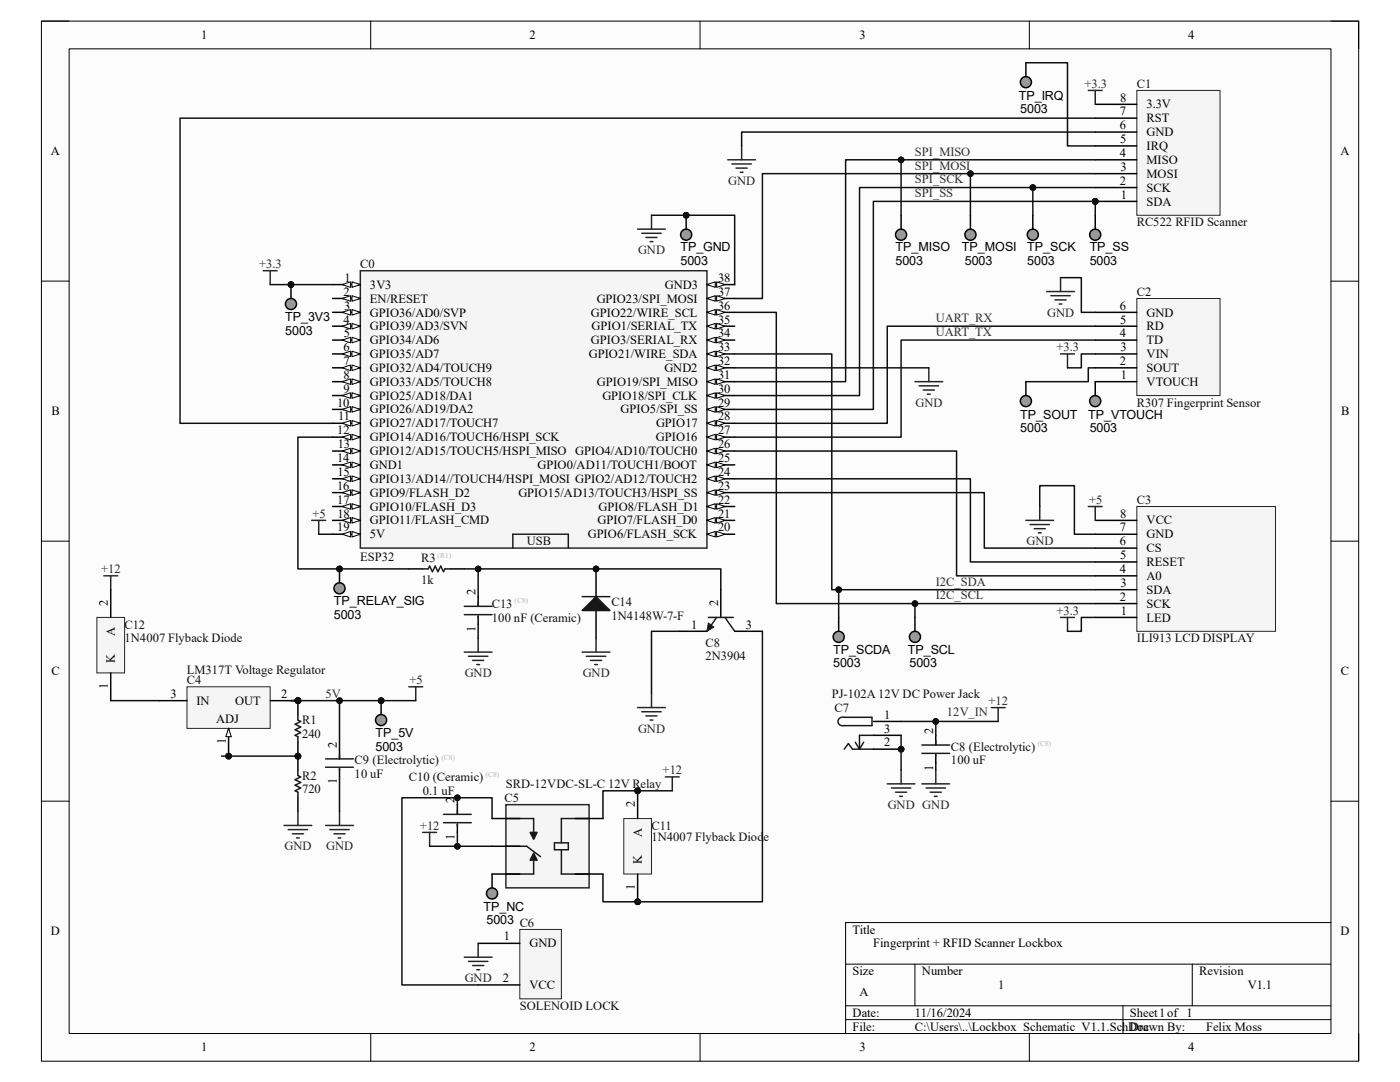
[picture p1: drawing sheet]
<svg xmlns="http://www.w3.org/2000/svg" width="279mm" height="216mm" viewBox="0 0 279 216" stroke-linecap="round" stroke-linejoin="round" font-family="sans-serif">
<defs><g id="words">
<g font-size="2.5">
<text x="40.2" y="7.8">1</text>
<text x="105.7" y="7.8">2</text>
<text x="171.5" y="7.8">3</text>
<text x="237.1" y="7.8">4</text>
<text x="203.3" y="20">TP_IRQ</text>
<text x="203.6" y="22.5">5003</text>
<text x="223.5" y="23">7</text>
<text x="223.6" y="20.3">8</text>
<text x="228.8" y="21.6">3.3V</text>
<text x="223.5" y="25.8">6</text>
<text x="223.6" y="28.6">5</text>
<text x="228.8" y="29.9">IRQ</text>
<text x="228.8" y="27.2">GND</text>
<text x="228.8" y="24.4">RST</text>
<text x="10.1" y="31">A</text>
<text x="223.5" y="31.3">4</text>
<text x="223.6" y="34.1">3</text>
<text x="228.8" y="35.5">MOSI</text>
<text x="228.8" y="32.7">MISO</text>
<text x="267.5" y="31">A</text>
<text x="223.5" y="36.9">2</text>
<text x="223.7" y="39.6">1</text>
<text x="228.8" y="41">SDA</text>
<text x="228.8" y="38.3">SCK</text>
<text x="135.8" y="50.2">TP_GND</text>
<text x="135.8" y="52.9">5003</text>
<text x="178.7" y="50.2">TP_MISO</text>
<text x="178.7" y="52.9">5003</text>
<text x="192" y="50.2">TP_MOSI</text>
<text x="192.5" y="52.9">5003</text>
<text x="205" y="50.2">TP_SCK</text>
<text x="205" y="52.9">5003</text>
<text x="217.5" y="50.2">TP_SS</text>
<text x="217.5" y="52.9">5003</text>
<text x="68.5" y="59">2</text>
<text x="68.7" y="56.2">1</text>
<text x="73.8" y="57.6">3V3</text>
<text x="132.7" y="57.6">GND3</text>
<text x="143.3" y="56.2">38</text>
<text x="143.3" y="59">37</text>
<text x="56.9" y="64">TP_3V3</text>
<text x="68.5" y="64.6">4</text>
<text x="68.7" y="61.8">3</text>
<text x="73.8" y="60.4">EN/RESET</text>
<text x="73.8" y="63.2">GPIO36/AD0/SVP</text>
<text x="73.8" y="65.9">GPIO39/AD3/SVN</text>
<text x="117.9" y="63.2">GPIO22/WIRE_SCL</text>
<text x="118.1" y="65.9">GPIO1/SERIAL_TX</text>
<text x="119.1" y="60.4">GPIO23/SPI_MOSI</text>
<text x="143.3" y="61.8">36</text>
<text x="143.3" y="64.6">35</text>
<text x="223.5" y="61.8">6</text>
<text x="223.6" y="64.6">5</text>
<text x="228.8" y="65.9">RD</text>
<text x="228.8" y="63.2">GND</text>
<text x="56.9" y="66.8">5003</text>
<text x="68.5" y="70.1">6</text>
<text x="68.6" y="67.3">5</text>
<text x="73.8" y="68.7">GPIO34/AD6</text>
<text x="73.8" y="71.5">GPIO35/AD7</text>
<text x="117.5" y="71.5">GPIO21/WIRE_SDA</text>
<text x="117.9" y="68.7">GPIO3/SERIAL_RX</text>
<text x="143.3" y="67.3">34</text>
<text x="143.3" y="70.1">33</text>
<text x="223.5" y="67.3">4</text>
<text x="223.6" y="70.1">3</text>
<text x="228.8" y="71.5">VIN</text>
<text x="228.8" y="68.7">TD</text>
<text x="68.5" y="72.9">7</text>
<text x="68.6" y="75.6">8</text>
<text x="73.8" y="74.2">GPIO32/AD4/TOUCH9</text>
<text x="73.8" y="77">GPIO33/AD5/TOUCH8</text>
<text x="119.1" y="77">GPIO19/SPI_MISO</text>
<text x="132.6" y="74.2">GND2</text>
<text x="143.3" y="72.9">32</text>
<text x="143.3" y="75.6">31</text>
<text x="223.5" y="72.9">2</text>
<text x="223.7" y="75.6">1</text>
<text x="228.8" y="77">VTOUCH</text>
<text x="228.8" y="74.2">SOUT</text>
<text x="10.2" y="82.9">B</text>
<text x="67.3" y="81.2">10</text>
<text x="67.5" y="83.9">11</text>
<text x="68.5" y="78.4">9</text>
<text x="73.8" y="79.8">GPIO25/AD18/DA1</text>
<text x="73.8" y="82.5">GPIO26/AD19/DA2</text>
<text x="120.2" y="79.8">GPIO18/SPI_CLK</text>
<text x="123.9" y="82.5">GPIO5/SPI_SS</text>
<text x="143.3" y="78.4">30</text>
<text x="143.3" y="81.2">29</text>
<text x="143.3" y="83.9">28</text>
<text x="203.6" y="83.7">TP_SOUT</text>
<text x="217.2" y="83.7">TP_VTOUCH</text>
<text x="267.6" y="82.9">B</text>
<text x="67.3" y="86.7">12</text>
<text x="67.4" y="89.5">13</text>
<text x="73.8" y="85.3">GPIO27/AD17/TOUCH7</text>
<text x="73.8" y="88.1">GPIO14/AD16/TOUCH6/HSPI_SCK</text>
<text x="130.9" y="88.1">GPIO16</text>
<text x="130.9" y="85.3">GPIO17</text>
<text x="143.3" y="86.7">27</text>
<text x="143.3" y="89.5">26</text>
<text x="203.6" y="86.1">5003</text>
<text x="217.5" y="86.1">5003</text>
<text x="67.3" y="92.2">14</text>
<text x="67.4" y="95">15</text>
<text x="73.8" y="90.8">GPIO12/AD15/TOUCH5/HSPI_MISO GPIO4/AD10/TOUCH0</text>
<text x="73.8" y="93.6">GND1</text>
<text x="107.3" y="93.6">GPIO0/AD11/TOUCH1/BOOT</text>
<text x="143.3" y="92.2">25</text>
<text x="143.3" y="95">24</text>
<text x="67.3" y="97.7">16</text>
<text x="67.3" y="100.5">17</text>
<text x="73.8" y="96.4">GPIO13/AD14//TOUCH4/HSPI_MOSI GPIO2/AD12/TOUCH2</text>
<text x="73.8" y="99.1">GPIO9/FLASH_D2</text>
<text x="73.8" y="101.9">GPIO10/FLASH_D3</text>
<text x="103.5" y="99.1">GPIO15/AD13/TOUCH3/HSPI_SS</text>
<text x="119.5" y="101.9">GPIO8/FLASH_D1</text>
<text x="143.3" y="97.7">23</text>
<text x="143.3" y="100.5">22</text>
<text x="67.3" y="106">19</text>
<text x="67.4" y="103.3">18</text>
<text x="73.8" y="104.6">GPIO11/FLASH_CMD</text>
<text x="73.8" y="107.4">5V</text>
<text x="117.3" y="107.4">GPIO6/FLASH_SCK</text>
<text x="119.3" y="104.6">GPIO7/FLASH_D0</text>
<text x="143.3" y="103.3">21</text>
<text x="143.3" y="106">20</text>
<text x="223.5" y="106">7</text>
<text x="223.6" y="103.3">8</text>
<text x="228.8" y="107.4">GND</text>
<text x="228.8" y="104.6">VCC</text>
<text x="223.5" y="108.8">6</text>
<text x="223.6" y="111.6">5</text>
<text x="228.8" y="112.9">RESET</text>
<text x="228.8" y="110.2">CS</text>
<text x="94.9" y="118.8" transform="rotate(-90 94.9 118.8)">2</text>
<text x="223.5" y="114.3">4</text>
<text x="223.5" y="119.9">2</text>
<text x="223.6" y="117.1">3</text>
<text x="228.8" y="118.5">SDA</text>
<text x="228.8" y="115.7">A0</text>
<text x="21.5" y="121" transform="rotate(-90 21.5 121)">2</text>
<text x="66.6" y="120.7">TP_RELAY_SIG</text>
<text x="66.6" y="123.5">5003</text>
<text x="137.9" y="125.4">1</text>
<text x="143.3" y="121" transform="rotate(-90 143.3 121)">2</text>
<text x="148.8" y="125.4">3</text>
<text x="223.7" y="122.6">1</text>
<text x="228.8" y="124">LED</text>
<text x="228.8" y="121.3">SCK</text>
<text x="22.9" y="126.9" transform="rotate(-90 22.9 126.9)">A</text>
<text x="94.9" y="126.1" transform="rotate(-90 94.9 126.1)">1</text>
<text x="166.3" y="130.4">TP_SCDA</text>
<text x="181.2" y="130.4">TP_SCL</text>
<text x="10.2" y="134.7">C</text>
<text x="21.5" y="137.4" transform="rotate(-90 21.5 137.4)">1</text>
<text x="22.9" y="132.3" transform="rotate(-90 22.9 132.3)">K</text>
<text x="166.3" y="133.2">5003</text>
<text x="181.5" y="133.2">5003</text>
<text x="267.6" y="134.7">C</text>
<text x="34" y="139.2">3</text>
<text x="39.2" y="140.6">IN</text>
<text x="46.9" y="140.6">OUT</text>
<text x="56.1" y="139.2">2</text>
<text x="176.5" y="143.4">1</text>
<text x="43.1" y="144.2">ADJ</text>
<text x="45.1" y="148.5" transform="rotate(-90 45.1 148.5)">1</text>
<text x="67.2" y="149.2" transform="rotate(-90 67.2 149.2)">2</text>
<text x="74.9" y="147">TP_5V</text>
<text x="74.9" y="149.8">5003</text>
<text x="176.5" y="146.2">3</text>
<text x="176.5" y="148.9">2</text>
<text x="186.2" y="146.4" transform="rotate(-90 186.2 146.4)">2</text>
<text x="186.2" y="153.8" transform="rotate(-90 186.2 153.8)">1</text>
<text x="67.2" y="156.5" transform="rotate(-90 67.2 156.5)">1</text>
<text x="90.7" y="160.3" transform="rotate(-90 90.7 160.3)">2</text>
<text x="126.7" y="161.1" transform="rotate(-90 126.7 161.1)">2</text>
<text x="90.7" y="167.6" transform="rotate(-90 90.7 167.6)">1</text>
<text x="128.1" y="167" transform="rotate(-90 128.1 167)">A</text>
<text x="128.1" y="172.5" transform="rotate(-90 128.1 172.5)">K</text>
<text x="126.7" y="177.5" transform="rotate(-90 126.7 177.5)">1</text>
<text x="96.5" y="181.9">TP_NC</text>
<text x="97.1" y="184.4">5003 C6</text>
<text x="10.2" y="186.6">D</text>
<text x="100.6" y="187.7">1</text>
<text x="105.7" y="189.1">GND</text>
<text x="170.1" y="186.3">Title</text>
<text x="174.3" y="189.1">Fingerprint + RFID Scanner Lockbox</text>
<text x="267.5" y="186.6">D</text>
<text x="100.4" y="196">2</text>
<text x="105.7" y="197.4">VCC</text>
<text x="170.1" y="194.6">Size</text>
<text x="184" y="194.6">Number</text>
<text x="199.2" y="197.4">1</text>
<text x="239.3" y="194.6">Revision</text>
<text x="249" y="197.4">V1.1</text>
<text x="170.1" y="202.9">Date:</text>
<text x="171.5" y="198.8">A</text>
<text x="182.6" y="202.9">11/16/2024</text>
<text x="225.5" y="202.9">Sheet1of 1</text>
<text x="40.2" y="209.8">1</text>
<text x="105.7" y="209.8">2</text>
<text x="170.1" y="205.7">File:</text>
<text x="171.5" y="209.8">3</text>
<text x="182.6" y="205.7">C:\Users\..\Lockbox_Schematic_V1.1.SchDoc</text>
<text x="225.5" y="205.7">Drawn By:</text>
<text x="237.1" y="209.8">4</text>
<text x="240.7" y="205.7">Felix Moss</text>
</g>
<g font-size="2.5" fill="#262626">
<text x="216.4" y="17.5">+3.3</text>
<text x="145.3" y="36.9">GND</text>
<text x="51.7" y="53.5">+3.3</text>
<text x="127.3" y="50.7">GND</text>
<text x="209" y="63.2">GND</text>
<text x="210.9" y="70.1">+3.3</text>
<text x="182.7" y="81.2">GND</text>
<text x="217.3" y="100.5">+5</text>
<text x="62.4" y="103.3">+5</text>
<text x="204.9" y="108.8">GND</text>
<text x="20.2" y="114.3">+12</text>
<text x="210.9" y="122.6">+3.3</text>
<text x="81.7" y="136.5">+5</text>
<text x="92.8" y="135.1">GND</text>
<text x="116.3" y="135.1">GND</text>
<text x="197.3" y="140.6">+12</text>
<text x="127.3" y="146.2">GND</text>
<text x="132.2" y="154.5">+12</text>
<text x="177.2" y="161.4">GND GND</text>
<text x="83.8" y="165.5">+12</text>
<text x="56.8" y="169.7">GND</text>
<text x="65.1" y="169.7">GND</text>
<text x="92.8" y="196">GND</text>
</g>
<g font-size="2.5" fill="#0e0e0e">
<text x="226.9" y="17.5">C1</text>
<text x="226.9" y="45.2">RC522 RFID Scanner</text>
<text x="71.9" y="53.5">C0</text>
<text x="226.9" y="59">C2</text>
<text x="226.9" y="81.2">R307 Fingerprint Sensor</text>
<text x="226.9" y="100.5">C3</text>
<text x="71.9" y="111.8">ESP32</text>
<text x="84.1" y="112.1">R3</text>
<text x="105.1" y="108.8">USB</text>
<text x="84.1" y="116.5">1k</text>
<text x="24.8" y="125.4">C12</text>
<text x="98.2" y="121.3">C13</text>
<text x="98.2" y="124">100 nF (Ceramic)</text>
<text x="122" y="121">C14</text>
<text x="122" y="123.7">1N4148W-7-F</text>
<text x="24.8" y="128.2">1N4007 Flyback Diode</text>
<text x="140.8" y="129">C8</text>
<text x="140.8" y="131.8">2N3904</text>
<text x="226.9" y="128.2">ILI913 LCD DISPLAY</text>
<text x="37.3" y="136.5">C4</text>
<text x="37.3" y="134.5">LM317T Voltage Regulator</text>
<text x="166" y="139.2">PJ-102A 12V DC Power Jack</text>
<text x="166.5" y="142">C7</text>
<text x="60.3" y="147.3">240</text>
<text x="60.3" y="144.5">R1</text>
<text x="189.8" y="149.8">C8 (Electrolytic)</text>
<text x="60.3" y="155.6">R2</text>
<text x="70.8" y="152.5">C9 (Electrolytic)</text>
<text x="70.8" y="155.3">10 uF</text>
<text x="81.6" y="155.9">C10 (Ceramic)</text>
<text x="189.8" y="152.5">100 uF</text>
<text x="60.3" y="158.3">720</text>
<text x="84.4" y="158.6">0.1 uF</text>
<text x="100.7" y="160">C5</text>
<text x="101" y="157.2">SRD-12VDC-SL-C 12V Relay</text>
<text x="130" y="165.5">C11</text>
<text x="130" y="167.8">1N4007 Flyback Diode</text>
<text x="103.7" y="201.5">SOLENOID LOCK</text>
</g>
<g font-size="2.5" fill="#2e2e2e">
<text x="182.6" y="33.8">SPI_MOSI</text>
<text x="182.6" y="31.1">SPI_MISO</text>
<text x="182.6" y="39.4">SPI_SS</text>
<text x="182.6" y="36.6">SPI_SCK</text>
<text x="186.7" y="64.3">UART_RX</text>
<text x="186.7" y="67">UART_TX</text>
<text x="186.7" y="116.8">I2C_SDA</text>
<text x="186.7" y="119.6">I2C_SCL</text>
<text x="65" y="139.2">5V</text>
<text x="189" y="142.8">12V_IN</text>
</g>
<g font-size="1.5" fill="#b4b4b4">
<text x="87.3" y="111.3">(R1)</text>
<text x="102.7" y="120.4">(C8)</text>
<text x="207.1" y="148.9">(C8)</text>
<text x="88.1" y="151.6">(C8)</text>
<text x="96.9" y="155">(C8)</text>
</g>
</g></defs>
<path d="M8.3 4.2h262.9v207.6h-262.9z" fill-rule="evenodd" fill="#fcfcfc"/>
<path d="M8.3 4.2h262.9v207.6h-262.9z" fill="none" stroke="#000" stroke-width=".2"/>
<path d="M13.8 9.7h251.8v196.5h-251.8z" fill-rule="evenodd" fill="#fcfcfc"/>
<g fill="none" stroke="#000" stroke-width=".2">
<path d="M8.3 4.2h5.5M13.8 9.7h251.8v196.5h-251.8zM74 4.2v5.5M139.7 4.2v5.5M205.4 4.2v5.5M265.6 4.2h5.6v5.5M8.3 56.1h5.5M265.6 56.1h5.6M8.3 108h5.5M265.6 108h5.6M8.3 159.9h5.5M265.6 159.9h5.6"/>
<path d="M168.8 192.4h96.8M182.6 192.4v8.3M237.9 192.4v8.3M265.6 184.1h-96.8v22.1M74 206.2v5.6M139.7 206.2v5.6M168.8 200.7h96.8M168.8 203.5h96.8M205.4 206.2v5.6M224.1 200.7v5.5M271.2 206.2v5.6"/>
</g>
<path d="M226.9 101.1h27.7v24.9h-27.7z" fill-rule="evenodd" fill="#f5f5f5"/>
<path d="M226.9 101.1h27.7v24.9h-27.7z" fill="none" stroke="#262626" stroke-width=".2"/>
<path d="M218.6 117.7h8.3M218.6 114.9h8.3M218.6 112.1h8.3M218.6 109.4h8.3M218.6 106.6h8.3M218.6 103.8h8.3M218.6 123.2h8.3M218.6 120.4h8.3" fill="none" stroke="#000" stroke-width=".3"/>
<path d="M103.7 185.5h8.3v13.8h-8.3z" fill-rule="evenodd" fill="#f5f5f5"/>
<path d="M103.7 185.5h8.3v13.8h-8.3z" fill="none" stroke="#262626" stroke-width=".2"/>
<path d="M95.4 196.5h8.3M95.4 188.2h8.3" fill="none" stroke="#000" stroke-width=".3"/>
<path d="M226.9 59.6h16.6v19.3h-16.6z" fill-rule="evenodd" fill="#f5f5f5"/>
<path d="M226.9 59.6h16.6v19.3h-16.6z" fill="none" stroke="#262626" stroke-width=".2"/>
<path d="M218.6 76.2h8.3M218.6 73.4h8.3M218.6 70.6h8.3M218.6 67.9h8.3M218.6 65.1h8.3M218.6 62.3h8.3" fill="none" stroke="#000" stroke-width=".3"/>
<circle cx="218.6" cy="40.2" r=".56" fill="#0e0e0e"/>
<circle cx="218.6" cy="40.2" r=".56" fill="none" stroke="#0e0e0e" stroke-width=".2"/>
<path d="M226.9 18h16.6v25h-16.6z" fill-rule="evenodd" fill="#f5f5f5"/>
<path d="M226.9 18h16.6v25h-16.6z" fill="none" stroke="#262626" stroke-width=".2"/>
<path d="M218.6 40.2h8.3" fill="none" stroke="#000" stroke-width=".3"/>
<circle cx="218.6" cy="40.2" r=".56" fill="#0e0e0e"/>
<circle cx="218.6" cy="40.2" r=".56" fill="none" stroke="#0e0e0e" stroke-width=".2"/>
<path d="M218.6 37.4h8.3M218.6 34.6h8.3M218.6 31.9h8.3M218.6 29.1h8.3M218.6 26.4h8.3M218.6 23.6h8.3M218.6 20.8h8.3" fill="none" stroke="#000" stroke-width=".3"/>
<circle cx="45.6" cy="150.9" r=".56" fill="#0e0e0e"/>
<circle cx="45.6" cy="150.9" r=".56" fill="none" stroke="#0e0e0e" stroke-width=".2"/>
<circle cx="59.5" cy="139.8" r=".56" fill="#0e0e0e"/>
<circle cx="59.5" cy="139.8" r=".56" fill="none" stroke="#0e0e0e" stroke-width=".2"/>
<path d="M37.3 137h16.6v8.3h-16.6z" fill-rule="evenodd" fill="#f5f5f5"/>
<path d="M37.3 137h16.6v8.3h-16.6z" fill="none" stroke="#262626" stroke-width=".2"/>
<path d="M31.8 139.8h5.5M45.6 145.3v5.6" fill="none" stroke="#000" stroke-width=".3"/>
<path d="M45.6 145.3l.6 1.7h-1.1z" fill="#fbfbfb"/>
<path d="M45.6 145.3l.6 1.7h-1.1z" fill="none" stroke="#000" stroke-width=".2"/>
<circle cx="45.6" cy="150.9" r=".56" fill="#0e0e0e"/>
<circle cx="45.6" cy="150.9" r=".56" fill="none" stroke="#0e0e0e" stroke-width=".2"/>
<path d="M53.9 139.8h5.6" fill="none" stroke="#000" stroke-width=".3"/>
<circle cx="59.5" cy="139.8" r=".56" fill="#0e0e0e"/>
<circle cx="59.5" cy="139.8" r=".56" fill="none" stroke="#0e0e0e" stroke-width=".2"/>
<path d="M71.9 54h69.2v55.4h-69.2z" fill-rule="evenodd" fill="#f5f5f5"/>
<path d="M71.9 54h69.2v55.4h-69.2z" fill="none" stroke="#262626" stroke-width=".3"/>
<path d="M102.3 109.4v-2.8h11.1v2.8" fill="none" stroke="#1c1c1c" stroke-width=".3"/>
<path d="M66.4 56.8h5.5" fill="none" stroke="#000" stroke-width=".3"/>
<path d="M70.2 56.2l1.7 .6-1.7 .5z" fill="#fbfbfb"/>
<path d="M70.2 56.2l1.7 .6-1.7 .5z" fill="none" stroke="#000" stroke-width=".2"/>
<path d="M68.3 56.8l1.7-.6v1.1z" fill="#fbfbfb"/>
<path d="M68.3 56.8l1.7-.6v1.1z" fill="none" stroke="#000" stroke-width=".2"/>
<path d="M66.4 59.6h5.5" fill="none" stroke="#000" stroke-width=".3"/>
<path d="M70.2 59l1.7 .6-1.7 .5z" fill="#fbfbfb"/>
<path d="M70.2 59l1.7 .6-1.7 .5z" fill="none" stroke="#000" stroke-width=".2"/>
<path d="M68.3 59.6l1.7-.6v1.1z" fill="#fbfbfb"/>
<path d="M68.3 59.6l1.7-.6v1.1z" fill="none" stroke="#000" stroke-width=".2"/>
<path d="M66.4 62.3h5.5" fill="none" stroke="#000" stroke-width=".3"/>
<path d="M70.2 61.8l1.7 .5-1.7 .6z" fill="#fbfbfb"/>
<path d="M70.2 61.8l1.7 .5-1.7 .6z" fill="none" stroke="#000" stroke-width=".2"/>
<path d="M68.3 62.3l1.7-.5v1.1z" fill="#fbfbfb"/>
<path d="M68.3 62.3l1.7-.5v1.1z" fill="none" stroke="#000" stroke-width=".2"/>
<path d="M66.4 65.1h5.5" fill="none" stroke="#000" stroke-width=".3"/>
<path d="M70.2 64.5l1.7 .6-1.7 .5z" fill="#fbfbfb"/>
<path d="M70.2 64.5l1.7 .6-1.7 .5z" fill="none" stroke="#000" stroke-width=".2"/>
<path d="M68.3 65.1l1.7-.6v1.1z" fill="#fbfbfb"/>
<path d="M68.3 65.1l1.7-.6v1.1z" fill="none" stroke="#000" stroke-width=".2"/>
<path d="M66.4 67.9h5.5" fill="none" stroke="#000" stroke-width=".3"/>
<path d="M70.2 67.3l1.7 .6-1.7 .5z" fill="#fbfbfb"/>
<path d="M70.2 67.3l1.7 .6-1.7 .5z" fill="none" stroke="#000" stroke-width=".2"/>
<path d="M68.3 67.9l1.7-.6v1.1z" fill="#fbfbfb"/>
<path d="M68.3 67.9l1.7-.6v1.1z" fill="none" stroke="#000" stroke-width=".2"/>
<path d="M66.4 70.6h5.5" fill="none" stroke="#000" stroke-width=".3"/>
<path d="M70.2 70.1l1.7 .5-1.7 .6z" fill="#fbfbfb"/>
<path d="M70.2 70.1l1.7 .5-1.7 .6z" fill="none" stroke="#000" stroke-width=".2"/>
<path d="M68.3 70.6l1.7-.5v1.1z" fill="#fbfbfb"/>
<path d="M68.3 70.6l1.7-.5v1.1z" fill="none" stroke="#000" stroke-width=".2"/>
<path d="M66.4 73.4h5.5" fill="none" stroke="#000" stroke-width=".3"/>
<path d="M70.2 72.8l1.7 .6-1.7 .5z" fill="#fbfbfb"/>
<path d="M70.2 72.8l1.7 .6-1.7 .5z" fill="none" stroke="#000" stroke-width=".2"/>
<path d="M68.3 73.4l1.7-.6v1.1z" fill="#fbfbfb"/>
<path d="M68.3 73.4l1.7-.6v1.1z" fill="none" stroke="#000" stroke-width=".2"/>
<path d="M66.4 76.2h5.5" fill="none" stroke="#000" stroke-width=".3"/>
<path d="M70.2 75.6l1.7 .6-1.7 .5z" fill="#fbfbfb"/>
<path d="M70.2 75.6l1.7 .6-1.7 .5z" fill="none" stroke="#000" stroke-width=".2"/>
<path d="M68.3 76.2l1.7-.6v1.1z" fill="#fbfbfb"/>
<path d="M68.3 76.2l1.7-.6v1.1z" fill="none" stroke="#000" stroke-width=".2"/>
<path d="M66.4 78.9h5.5" fill="none" stroke="#000" stroke-width=".3"/>
<path d="M70.2 78.4l1.7 .5-1.7 .6z" fill="#fbfbfb"/>
<path d="M70.2 78.4l1.7 .5-1.7 .6z" fill="none" stroke="#000" stroke-width=".2"/>
<path d="M68.3 78.9l1.7-.5v1.1z" fill="#fbfbfb"/>
<path d="M68.3 78.9l1.7-.5v1.1z" fill="none" stroke="#000" stroke-width=".2"/>
<path d="M66.4 81.7h5.5" fill="none" stroke="#000" stroke-width=".3"/>
<path d="M70.2 81.1l1.7 .6-1.7 .5z" fill="#fbfbfb"/>
<path d="M70.2 81.1l1.7 .6-1.7 .5z" fill="none" stroke="#000" stroke-width=".2"/>
<path d="M68.3 81.7l1.7-.6v1.1z" fill="#fbfbfb"/>
<path d="M68.3 81.7l1.7-.6v1.1z" fill="none" stroke="#000" stroke-width=".2"/>
<path d="M66.4 84.5h5.5" fill="none" stroke="#000" stroke-width=".3"/>
<path d="M70.2 83.9l1.7 .6-1.7 .5z" fill="#fbfbfb"/>
<path d="M70.2 83.9l1.7 .6-1.7 .5z" fill="none" stroke="#000" stroke-width=".2"/>
<path d="M68.3 84.5l1.7-.6v1.1z" fill="#fbfbfb"/>
<path d="M68.3 84.5l1.7-.6v1.1z" fill="none" stroke="#000" stroke-width=".2"/>
<path d="M66.4 87.2h5.5" fill="none" stroke="#000" stroke-width=".3"/>
<path d="M70.2 86.7l1.7 .5-1.7 .6z" fill="#fbfbfb"/>
<path d="M70.2 86.7l1.7 .5-1.7 .6z" fill="none" stroke="#000" stroke-width=".2"/>
<path d="M68.3 87.2l1.7-.5v1.1z" fill="#fbfbfb"/>
<path d="M68.3 87.2l1.7-.5v1.1z" fill="none" stroke="#000" stroke-width=".2"/>
<path d="M66.4 90h5.5" fill="none" stroke="#000" stroke-width=".3"/>
<path d="M70.2 89.4l1.7 .6-1.7 .6z" fill="#fbfbfb"/>
<path d="M70.2 89.4l1.7 .6-1.7 .6z" fill="none" stroke="#000" stroke-width=".2"/>
<path d="M68.3 90l1.7-.6v1.2z" fill="#fbfbfb"/>
<path d="M68.3 90l1.7-.6v1.2z" fill="none" stroke="#000" stroke-width=".2"/>
<path d="M66.4 92.8h5.5" fill="none" stroke="#000" stroke-width=".3"/>
<path d="M70.2 92.2l1.7 .6-1.7 .5z" fill="#fbfbfb"/>
<path d="M70.2 92.2l1.7 .6-1.7 .5z" fill="none" stroke="#000" stroke-width=".2"/>
<path d="M68.3 92.8l1.7-.6v1.1z" fill="#fbfbfb"/>
<path d="M68.3 92.8l1.7-.6v1.1z" fill="none" stroke="#000" stroke-width=".2"/>
<path d="M66.4 95.5h5.5" fill="none" stroke="#000" stroke-width=".3"/>
<path d="M70.2 95l1.7 .5-1.7 .6z" fill="#fbfbfb"/>
<path d="M70.2 95l1.7 .5-1.7 .6z" fill="none" stroke="#000" stroke-width=".2"/>
<path d="M68.3 95.5l1.7-.5v1.1z" fill="#fbfbfb"/>
<path d="M68.3 95.5l1.7-.5v1.1z" fill="none" stroke="#000" stroke-width=".2"/>
<path d="M66.4 98.3h5.5" fill="none" stroke="#000" stroke-width=".3"/>
<path d="M70.2 97.7l1.7 .6-1.7 .5z" fill="#fbfbfb"/>
<path d="M70.2 97.7l1.7 .6-1.7 .5z" fill="none" stroke="#000" stroke-width=".2"/>
<path d="M68.3 98.3l1.7-.6v1.1z" fill="#fbfbfb"/>
<path d="M68.3 98.3l1.7-.6v1.1z" fill="none" stroke="#000" stroke-width=".2"/>
<path d="M66.4 101.1h5.5" fill="none" stroke="#000" stroke-width=".3"/>
<path d="M70.2 100.5l1.7 .6-1.7 .5z" fill="#fbfbfb"/>
<path d="M70.2 100.5l1.7 .6-1.7 .5z" fill="none" stroke="#000" stroke-width=".2"/>
<path d="M68.3 101.1l1.7-.6v1.1z" fill="#fbfbfb"/>
<path d="M68.3 101.1l1.7-.6v1.1z" fill="none" stroke="#000" stroke-width=".2"/>
<path d="M66.4 103.8h5.5" fill="none" stroke="#000" stroke-width=".3"/>
<path d="M70.2 103.3l1.7 .5-1.7 .6z" fill="#fbfbfb"/>
<path d="M70.2 103.3l1.7 .5-1.7 .6z" fill="none" stroke="#000" stroke-width=".2"/>
<path d="M68.3 103.8l1.7-.5v1.1z" fill="#fbfbfb"/>
<path d="M68.3 103.8l1.7-.5v1.1z" fill="none" stroke="#000" stroke-width=".2"/>
<path d="M66.4 106.6h5.5" fill="none" stroke="#000" stroke-width=".3"/>
<path d="M70.2 106l1.7 .6-1.7 .6z" fill="#fbfbfb"/>
<path d="M70.2 106l1.7 .6-1.7 .6z" fill="none" stroke="#000" stroke-width=".2"/>
<path d="M68.3 106.6l1.7-.6v1.2z" fill="#fbfbfb"/>
<path d="M68.3 106.6l1.7-.6v1.2z" fill="none" stroke="#000" stroke-width=".2"/>
<path d="M141.1 56.8h5.5" fill="none" stroke="#000" stroke-width=".3"/>
<path d="M141.1 56.8l1.6-.6v1.1z" fill="#fbfbfb"/>
<path d="M141.1 56.8l1.6-.6v1.1z" fill="none" stroke="#000" stroke-width=".2"/>
<path d="M143 56.2l1.7 .6-1.7 .5z" fill="#fbfbfb"/>
<path d="M143 56.2l1.7 .6-1.7 .5z" fill="none" stroke="#000" stroke-width=".2"/>
<path d="M141.1 59.6h5.5" fill="none" stroke="#000" stroke-width=".3"/>
<path d="M141.1 59.6l1.6-.6v1.1z" fill="#fbfbfb"/>
<path d="M141.1 59.6l1.6-.6v1.1z" fill="none" stroke="#000" stroke-width=".2"/>
<path d="M143 59l1.7 .6-1.7 .5z" fill="#fbfbfb"/>
<path d="M143 59l1.7 .6-1.7 .5z" fill="none" stroke="#000" stroke-width=".2"/>
<path d="M141.1 62.3h5.5" fill="none" stroke="#000" stroke-width=".3"/>
<path d="M141.1 62.3l1.6-.5v1.1z" fill="#fbfbfb"/>
<path d="M141.1 62.3l1.6-.5v1.1z" fill="none" stroke="#000" stroke-width=".2"/>
<path d="M143 61.8l1.7 .5-1.7 .6z" fill="#fbfbfb"/>
<path d="M143 61.8l1.7 .5-1.7 .6z" fill="none" stroke="#000" stroke-width=".2"/>
<path d="M141.1 65.1h5.5" fill="none" stroke="#000" stroke-width=".3"/>
<path d="M141.1 65.1l1.6-.6v1.1z" fill="#fbfbfb"/>
<path d="M141.1 65.1l1.6-.6v1.1z" fill="none" stroke="#000" stroke-width=".2"/>
<path d="M143 64.5l1.7 .6-1.7 .5z" fill="#fbfbfb"/>
<path d="M143 64.5l1.7 .6-1.7 .5z" fill="none" stroke="#000" stroke-width=".2"/>
<path d="M141.1 67.9h5.5" fill="none" stroke="#000" stroke-width=".3"/>
<path d="M141.1 67.9l1.6-.6v1.1z" fill="#fbfbfb"/>
<path d="M141.1 67.9l1.6-.6v1.1z" fill="none" stroke="#000" stroke-width=".2"/>
<path d="M143 67.3l1.7 .6-1.7 .5z" fill="#fbfbfb"/>
<path d="M143 67.3l1.7 .6-1.7 .5z" fill="none" stroke="#000" stroke-width=".2"/>
<path d="M141.1 70.6h5.5" fill="none" stroke="#000" stroke-width=".3"/>
<path d="M141.1 70.6l1.6-.5v1.1z" fill="#fbfbfb"/>
<path d="M141.1 70.6l1.6-.5v1.1z" fill="none" stroke="#000" stroke-width=".2"/>
<path d="M143 70.1l1.7 .5-1.7 .6z" fill="#fbfbfb"/>
<path d="M143 70.1l1.7 .5-1.7 .6z" fill="none" stroke="#000" stroke-width=".2"/>
<path d="M141.1 73.4h5.5" fill="none" stroke="#000" stroke-width=".3"/>
<path d="M141.1 73.4l1.6-.6v1.1z" fill="#fbfbfb"/>
<path d="M141.1 73.4l1.6-.6v1.1z" fill="none" stroke="#000" stroke-width=".2"/>
<path d="M143 72.8l1.7 .6-1.7 .5z" fill="#fbfbfb"/>
<path d="M143 72.8l1.7 .6-1.7 .5z" fill="none" stroke="#000" stroke-width=".2"/>
<path d="M141.1 76.2h5.5" fill="none" stroke="#000" stroke-width=".3"/>
<path d="M141.1 76.2l1.6-.6v1.1z" fill="#fbfbfb"/>
<path d="M141.1 76.2l1.6-.6v1.1z" fill="none" stroke="#000" stroke-width=".2"/>
<path d="M143 75.6l1.7 .6-1.7 .5z" fill="#fbfbfb"/>
<path d="M143 75.6l1.7 .6-1.7 .5z" fill="none" stroke="#000" stroke-width=".2"/>
<path d="M141.1 78.9h5.5" fill="none" stroke="#000" stroke-width=".3"/>
<path d="M141.1 78.9l1.6-.5v1.1z" fill="#fbfbfb"/>
<path d="M141.1 78.9l1.6-.5v1.1z" fill="none" stroke="#000" stroke-width=".2"/>
<path d="M143 78.4l1.7 .5-1.7 .6z" fill="#fbfbfb"/>
<path d="M143 78.4l1.7 .5-1.7 .6z" fill="none" stroke="#000" stroke-width=".2"/>
<path d="M141.1 81.7h5.5" fill="none" stroke="#000" stroke-width=".3"/>
<path d="M141.1 81.7l1.6-.6v1.1z" fill="#fbfbfb"/>
<path d="M141.1 81.7l1.6-.6v1.1z" fill="none" stroke="#000" stroke-width=".2"/>
<path d="M143 81.1l1.7 .6-1.7 .5z" fill="#fbfbfb"/>
<path d="M143 81.1l1.7 .6-1.7 .5z" fill="none" stroke="#000" stroke-width=".2"/>
<path d="M141.1 84.5h5.5" fill="none" stroke="#000" stroke-width=".3"/>
<path d="M141.1 84.5l1.6-.6v1.1z" fill="#fbfbfb"/>
<path d="M141.1 84.5l1.6-.6v1.1z" fill="none" stroke="#000" stroke-width=".2"/>
<path d="M143 83.9l1.7 .6-1.7 .5z" fill="#fbfbfb"/>
<path d="M143 83.9l1.7 .6-1.7 .5z" fill="none" stroke="#000" stroke-width=".2"/>
<path d="M141.1 87.2h5.5" fill="none" stroke="#000" stroke-width=".3"/>
<path d="M141.1 87.2l1.6-.5v1.1z" fill="#fbfbfb"/>
<path d="M141.1 87.2l1.6-.5v1.1z" fill="none" stroke="#000" stroke-width=".2"/>
<path d="M143 86.7l1.7 .5-1.7 .6z" fill="#fbfbfb"/>
<path d="M143 86.7l1.7 .5-1.7 .6z" fill="none" stroke="#000" stroke-width=".2"/>
<path d="M141.1 90h5.5" fill="none" stroke="#000" stroke-width=".3"/>
<path d="M141.1 90l1.6-.6v1.2z" fill="#fbfbfb"/>
<path d="M141.1 90l1.6-.6v1.2z" fill="none" stroke="#000" stroke-width=".2"/>
<path d="M143 89.4l1.7 .6-1.7 .6z" fill="#fbfbfb"/>
<path d="M143 89.4l1.7 .6-1.7 .6z" fill="none" stroke="#000" stroke-width=".2"/>
<path d="M141.1 92.8h5.5" fill="none" stroke="#000" stroke-width=".3"/>
<path d="M141.1 92.8l1.6-.6v1.1z" fill="#fbfbfb"/>
<path d="M141.1 92.8l1.6-.6v1.1z" fill="none" stroke="#000" stroke-width=".2"/>
<path d="M143 92.2l1.7 .6-1.7 .5z" fill="#fbfbfb"/>
<path d="M143 92.2l1.7 .6-1.7 .5z" fill="none" stroke="#000" stroke-width=".2"/>
<path d="M141.1 95.5h5.5" fill="none" stroke="#000" stroke-width=".3"/>
<path d="M141.1 95.5l1.6-.5v1.1z" fill="#fbfbfb"/>
<path d="M141.1 95.5l1.6-.5v1.1z" fill="none" stroke="#000" stroke-width=".2"/>
<path d="M143 95l1.7 .5-1.7 .6z" fill="#fbfbfb"/>
<path d="M143 95l1.7 .5-1.7 .6z" fill="none" stroke="#000" stroke-width=".2"/>
<path d="M141.1 98.3h5.5" fill="none" stroke="#000" stroke-width=".3"/>
<path d="M141.1 98.3l1.6-.6v1.1z" fill="#fbfbfb"/>
<path d="M141.1 98.3l1.6-.6v1.1z" fill="none" stroke="#000" stroke-width=".2"/>
<path d="M143 97.7l1.7 .6-1.7 .5z" fill="#fbfbfb"/>
<path d="M143 97.7l1.7 .6-1.7 .5z" fill="none" stroke="#000" stroke-width=".2"/>
<path d="M141.1 101.1h5.5" fill="none" stroke="#000" stroke-width=".3"/>
<path d="M141.1 101.1l1.6-.6v1.1z" fill="#fbfbfb"/>
<path d="M141.1 101.1l1.6-.6v1.1z" fill="none" stroke="#000" stroke-width=".2"/>
<path d="M143 100.5l1.7 .6-1.7 .5z" fill="#fbfbfb"/>
<path d="M143 100.5l1.7 .6-1.7 .5z" fill="none" stroke="#000" stroke-width=".2"/>
<path d="M141.1 103.8h5.5" fill="none" stroke="#000" stroke-width=".3"/>
<path d="M141.1 103.8l1.6-.5v1.1z" fill="#fbfbfb"/>
<path d="M141.1 103.8l1.6-.5v1.1z" fill="none" stroke="#000" stroke-width=".2"/>
<path d="M143 103.3l1.7 .5-1.7 .6z" fill="#fbfbfb"/>
<path d="M143 103.3l1.7 .5-1.7 .6z" fill="none" stroke="#000" stroke-width=".2"/>
<path d="M141.1 106.6h5.5" fill="none" stroke="#000" stroke-width=".3"/>
<path d="M141.1 106.6l1.6-.6v1.2z" fill="#fbfbfb"/>
<path d="M141.1 106.6l1.6-.6v1.2z" fill="none" stroke="#000" stroke-width=".2"/>
<path d="M143 106l1.7 .6-1.7 .6z" fill="#fbfbfb"/>
<path d="M143 106l1.7 .6-1.7 .6z" fill="none" stroke="#000" stroke-width=".2"/>
<circle cx="59.5" cy="150.9" r=".56" fill="#0e0e0e"/>
<circle cx="59.5" cy="150.9" r=".56" fill="none" stroke="#0e0e0e" stroke-width=".2"/>
<circle cx="59.5" cy="139.8" r=".56" fill="#0e0e0e"/>
<circle cx="59.5" cy="139.8" r=".56" fill="none" stroke="#0e0e0e" stroke-width=".2"/>
<path d="M59.5 148.1v2.8" fill="none" stroke="#000" stroke-width=".3"/>
<circle cx="59.5" cy="150.9" r=".56" fill="#0e0e0e"/>
<circle cx="59.5" cy="150.9" r=".56" fill="none" stroke="#0e0e0e" stroke-width=".2"/>
<path d="M59.5 139.8v2.8" fill="none" stroke="#000" stroke-width=".3"/>
<circle cx="59.5" cy="139.8" r=".56" fill="#0e0e0e"/>
<circle cx="59.5" cy="139.8" r=".56" fill="none" stroke="#0e0e0e" stroke-width=".2"/>
<path d="M59.5 142.6v1.1l.5 .3-1.1 .5 1.1 .6-1.1 .5 1.1 .6-1.1 .5 .6 .3v1.1" fill="none" stroke="#1c1c1c" stroke-width=".3"/>
<circle cx="59.5" cy="150.9" r=".56" fill="#0e0e0e"/>
<circle cx="59.5" cy="150.9" r=".56" fill="none" stroke="#0e0e0e" stroke-width=".2"/>
<path d="M59.5 150.9v2.7" fill="none" stroke="#000" stroke-width=".3"/>
<circle cx="59.5" cy="150.9" r=".56" fill="#0e0e0e"/>
<circle cx="59.5" cy="150.9" r=".56" fill="none" stroke="#0e0e0e" stroke-width=".2"/>
<path d="M59.5 159.2v2.7" fill="none" stroke="#000" stroke-width=".3"/>
<path d="M59.5 153.6v1.1l.5 .3-1.1 .6 1.1 .5-1.1 .6 1.1 .5-1.1 .6 .6 .3v1.1" fill="none" stroke="#1c1c1c" stroke-width=".3"/>
<path d="M101 160.6h16.6v16.6h-16.6z" fill-rule="evenodd" fill="#f5f5f5"/>
<path d="M101 160.6h16.6v16.6h-16.6z" fill="none" stroke="#262626" stroke-width=".3"/>
<path d="M101 168.9h4.1l2.8 2M101 163.3h5.5v2.8M106.5 171.6v2.8h-5.5M110.6 168.2h2.8v1.4h-2.8zM112 169.6v4.8h5.6M117.6 163.3h-5.6v4.9" fill="none" stroke="#1c1c1c" stroke-width=".3"/>
<path d="M105.8 166.1h1.4l-.7 1.4z" fill="#1c1c1c"/>
<path d="M105.8 166.1h1.4l-.7 1.4z" fill="none" stroke="#1c1c1c" stroke-width=".3"/>
<path d="M106.5 170.2l.7 1.4h-1.4z" fill="#1c1c1c"/>
<path d="M184 148.7h5.5M184 150.3h5.5M186.8 147.8v.9M186.8 150.6v.3M106.5 170.2l.7 1.4h-1.4z" fill="none" stroke="#1c1c1c" stroke-width=".3"/>
<path d="M186.8 146.7v2M186.8 150.6v1.7M98.2 163.3h5.5M98.2 168.9h5.5M98.2 174.4h5.5M114.8 174.4h5.5M114.8 163.3h5.5" fill="none" stroke="#000" stroke-width=".3"/>
<g fill="none" stroke="#262626" stroke-width=".3">
<path d="M62.2 103.8h2.8M63.6 103.8v2.8M217.2 101.1h2.8M218.6 101.1v2.7M81.6 137h2.8M83 137v2.8M177.1 156.4h5.5M177.9 157.2h3.9M178.7 158.1h2.2M179.6 158.9h.5M179.8 153.6v2.8M184 156.4h5.5"/>
<path d="M184.8 157.2h3.9M185.6 158.1h2.3M186.5 158.9h.5M186.8 153.6v2.8"/>
</g>
<circle cx="179.8" cy="149.5" r=".56" fill="#0e0e0e"/>
<circle cx="179.8" cy="149.5" r=".56" fill="none" stroke="#0e0e0e" stroke-width=".2"/>
<path d="M167.5 143.4l.7-.3h5.8v1.7h-5.5a.89 .89 0 0 1-1.1-.3 .89 .89 0 0 1 .1-1.1zM168.5 149.5l.8-1.1 .8 1.1h4.2M170.7 148.1l.8 1.4M172.4 148.1l-.9 1.4M174.3 146.7h-2.8v2.8" fill="none" stroke="#1c1c1c" stroke-width=".3"/>
<path d="M174.3 146.7h5.5M174.3 149.5h5.5" fill="none" stroke="#000" stroke-width=".3"/>
<circle cx="179.8" cy="149.5" r=".56" fill="#0e0e0e"/>
<circle cx="179.8" cy="149.5" r=".56" fill="none" stroke="#0e0e0e" stroke-width=".2"/>
<path d="M143.9 117.7v5.5M135.6 126h5.5M146.6 126h5.6M174.3 144h5.5" fill="none" stroke="#000" stroke-width=".3"/>
<g fill="none" stroke="#262626" stroke-width=".3">
<path d="M217.2 18h2.8M218.6 18v2.8M145.2 31.9h5.6M146.1 32.7h3.8M146.9 33.5h2.2M147.7 34.4h.6M148 29.1v2.8M52.5 54h2.8M53.9 54v2.8M127.3 45.7h5.5M128.1 46.6h3.9M128.9 47.4h2.2"/>
<path d="M129.7 48.2h.6M130 43v2.7M208.9 58.2h5.5M209.7 59h3.9M210.5 59.8h2.3M211.7 55.4v2.8M182.6 76.2h5.5M183.4 77h3.9M184.3 77.8h2.2M185.1 78.7h.5M185.4 73.4v2.8M211.4 60.7h.5"/>
<path d="M211.7 70.6h2.7M213 70.6v2.8M20.7 114.9h2.8M22.1 114.9v2.8M204.7 103.8h5.6M205.6 104.7h3.8M206.4 105.5h2.2M207.2 106.3h.6M207.5 101.1v2.7M211.7 123.2h2.7M213 123.2v2.8M132.8 155h2.8"/>
<path d="M134.2 155v2.8M197.8 141.2h2.8M199.2 141.2v2.8M56.7 164.7h5.5M57.5 165.5h3.9M58.3 166.4h2.3M59.2 167.2h.5M59.5 161.9v2.8M92.7 191h5.5M93.5 191.8h3.9M94.3 192.7h2.2M95.2 193.5h.5"/>
<path d="M95.4 188.2v2.8"/>
</g>
<path d="M141.4 123.2h4.9M143 123.2l-1.9 2.8M144.7 123.2l1.9 2.8" fill="none" stroke="#1c1c1c" stroke-width=".3"/>
<path d="M141.4 124.3l1.1 .8-1.4 .9z" fill="#1c1c1c"/>
<path d="M141.4 124.3l1.1 .8-1.4 .9z" fill="none" stroke="#1c1c1c" stroke-width=".2"/>
<path d="M130 138.4v2.8M127.3 141.2h5.5M128.1 142h3.9M128.9 142.8h2.2M129.7 143.7h.6M65 164.7h5.5M65.8 165.5h3.9M66.6 166.4h2.3M67.5 167.2h.5M67.8 161.9v2.8M84.4 166.1h2.7M85.7 166.1v2.8" fill="none" stroke="#262626" stroke-width=".3"/>
<path d="M81.6 113.5h2.8M89.9 113.5h2.8M67.8 149.5v1.9M67.8 153.4v1.6M91.3 160.6v1.9M91.3 164.4v1.7" fill="none" stroke="#000" stroke-width=".3"/>
<path d="M84.4 113.5h1.1l.2-.5 .6 1.1 .6-1.1 .5 1.1 .6-1.1 .5 1.1 .3-.6h1.1M65 151.4h5.5M65 153.1h5.5M67.8 150.6v.8M67.8 153.4v.2M88.5 162.5h5.5M88.5 164.2h5.5M91.3 161.7v.8M91.3 164.4v.3" fill="none" stroke="#1c1c1c" stroke-width=".3"/>
<circle cx="127.3" cy="179.9" r=".56" fill="#0e0e0e"/>
<circle cx="127.3" cy="179.9" r=".56" fill="none" stroke="#0e0e0e" stroke-width=".2"/>
<circle cx="127.3" cy="157.8" r=".56" fill="#0e0e0e"/>
<circle cx="127.3" cy="157.8" r=".56" fill="none" stroke="#0e0e0e" stroke-width=".2"/>
<path d="M124.5 163.3h5.5v11.1h-5.5z" fill-rule="evenodd" fill="#f5f5f5"/>
<path d="M124.5 163.3h5.5v11.1h-5.5z" fill="none" stroke="#262626" stroke-width=".2"/>
<path d="M127.3 174.4v5.5" fill="none" stroke="#000" stroke-width=".3"/>
<circle cx="127.3" cy="179.9" r=".56" fill="#0e0e0e"/>
<circle cx="127.3" cy="179.9" r=".56" fill="none" stroke="#0e0e0e" stroke-width=".2"/>
<path d="M127.3 157.8v5.5" fill="none" stroke="#000" stroke-width=".3"/>
<circle cx="127.3" cy="157.8" r=".56" fill="#0e0e0e"/>
<circle cx="127.3" cy="157.8" r=".56" fill="none" stroke="#0e0e0e" stroke-width=".2"/>
<path d="M19.3 123.2h5.6v11.1h-5.6z" fill-rule="evenodd" fill="#f5f5f5"/>
<path d="M19.3 123.2h5.6v11.1h-5.6z" fill="none" stroke="#262626" stroke-width=".2"/>
<path d="M22.1 117.7v5.5M95.4 119.1v1.9M22.1 134.3v5.5M95.4 122.9v1.7" fill="none" stroke="#000" stroke-width=".3"/>
<path d="M92.7 130.1h5.5M93.5 131h3.9M94.3 131.8h2.2M95.1 132.6h.6M95.4 127.4v2.7" fill="none" stroke="#262626" stroke-width=".3"/>
<path d="M92.7 121h5.5M92.7 122.7h5.5M95.4 120.2v.8M95.4 122.9v.3" fill="none" stroke="#1c1c1c" stroke-width=".3"/>
<circle cx="119" cy="113.5" r=".56" fill="#0e0e0e"/>
<circle cx="119" cy="113.5" r=".56" fill="none" stroke="#0e0e0e" stroke-width=".2"/>
<path d="M119 113.5v5.6M119 121.8v5.6" fill="none" stroke="#000" stroke-width=".3"/>
<circle cx="119" cy="113.5" r=".56" fill="#0e0e0e"/>
<circle cx="119" cy="113.5" r=".56" fill="none" stroke="#0e0e0e" stroke-width=".2"/>
<path d="M119 119.1l2.7 2.7h-5.5z" fill="#1c1c1c"/>
<path d="M116.2 119.1h5.5M119 119.1l2.7 2.7h-5.5z" fill="none" stroke="#1c1c1c" stroke-width=".3"/>
<path d="M116.2 130.1h5.5M117 131h3.9M117.8 131.8h2.3M118.7 132.6h.5M119 127.4v2.7" fill="none" stroke="#262626" stroke-width=".3"/>
<circle cx="76.1" cy="139.8" r=".56" fill="#0e0e0e"/>
<circle cx="76.1" cy="139.8" r=".56" fill="none" stroke="#0e0e0e" stroke-width=".2"/>
<circle cx="76.1" cy="143.7" r="1.11" fill="#999"/>
<g fill="none" stroke="#000" stroke-width=".3">
<path d="M76.1 139.8v2.8"/>
<circle cx="76.1" cy="143.7" r="1.11"/>
</g>
<circle cx="76.1" cy="139.8" r=".56" fill="#0e0e0e"/>
<circle cx="76.1" cy="139.8" r=".56" fill="none" stroke="#0e0e0e" stroke-width=".2"/>
<circle cx="58.1" cy="56.8" r=".56" fill="#0e0e0e"/>
<circle cx="58.1" cy="56.8" r=".56" fill="none" stroke="#0e0e0e" stroke-width=".2"/>
<circle cx="58.1" cy="60.7" r="1.11" fill="#999"/>
<g fill="none" stroke="#000" stroke-width=".3">
<path d="M58.1 56.8v2.8"/>
<circle cx="58.1" cy="60.7" r="1.11"/>
</g>
<circle cx="58.1" cy="56.8" r=".56" fill="#0e0e0e"/>
<circle cx="58.1" cy="56.8" r=".56" fill="none" stroke="#0e0e0e" stroke-width=".2"/>
<circle cx="136.9" cy="43" r=".56" fill="#0e0e0e"/>
<circle cx="136.9" cy="43" r=".56" fill="none" stroke="#0e0e0e" stroke-width=".2"/>
<circle cx="136.9" cy="46.8" r="1.11" fill="#999"/>
<g fill="none" stroke="#000" stroke-width=".3">
<path d="M136.9 43v2.7"/>
<circle cx="136.9" cy="46.8" r="1.11"/>
</g>
<circle cx="136.9" cy="43" r=".56" fill="#0e0e0e"/>
<circle cx="136.9" cy="43" r=".56" fill="none" stroke="#0e0e0e" stroke-width=".2"/>
<circle cx="179.8" cy="46.8" r="1.11" fill="#999"/>
<g fill="none" stroke="#000" stroke-width=".3">
<path d="M179.8 43v2.7"/>
<circle cx="179.8" cy="46.8" r="1.11"/>
</g>
<circle cx="193.7" cy="46.8" r="1.11" fill="#999"/>
<g fill="none" stroke="#000" stroke-width=".3">
<path d="M193.7 43v2.7"/>
<circle cx="193.7" cy="46.8" r="1.11"/>
</g>
<circle cx="206.1" cy="46.8" r="1.11" fill="#999"/>
<g fill="none" stroke="#000" stroke-width=".3">
<path d="M206.1 43v2.7"/>
<circle cx="206.1" cy="46.8" r="1.11"/>
</g>
<circle cx="218.6" cy="46.8" r="1.11" fill="#999"/>
<g fill="none" stroke="#000" stroke-width=".3">
<path d="M218.6 43v2.7"/>
<circle cx="218.6" cy="46.8" r="1.11"/>
</g>
<circle cx="67.8" cy="113.5" r=".56" fill="#0e0e0e"/>
<circle cx="67.8" cy="113.5" r=".56" fill="none" stroke="#0e0e0e" stroke-width=".2"/>
<circle cx="67.8" cy="117.4" r="1.11" fill="#999"/>
<g fill="none" stroke="#000" stroke-width=".3">
<path d="M67.8 113.5v2.8"/>
<circle cx="67.8" cy="117.4" r="1.11"/>
</g>
<circle cx="67.8" cy="113.5" r=".56" fill="#0e0e0e"/>
<circle cx="67.8" cy="113.5" r=".56" fill="none" stroke="#0e0e0e" stroke-width=".2"/>
<circle cx="167.4" cy="127.1" r="1.11" fill="#999"/>
<g fill="none" stroke="#000" stroke-width=".3">
<path d="M167.4 123.2v2.8"/>
<circle cx="167.4" cy="127.1" r="1.11"/>
</g>
<circle cx="182.6" cy="127.1" r="1.11" fill="#999"/>
<g fill="none" stroke="#000" stroke-width=".3">
<path d="M182.6 123.2v2.8"/>
<circle cx="182.6" cy="127.1" r="1.11"/>
</g>
<circle cx="218.6" cy="80" r="1.11" fill="#999"/>
<g fill="none" stroke="#000" stroke-width=".3">
<path d="M218.6 76.2v2.7"/>
<circle cx="218.6" cy="80" r="1.11"/>
</g>
<circle cx="204.7" cy="80" r="1.11" fill="#999"/>
<g fill="none" stroke="#000" stroke-width=".3">
<path d="M204.7 76.2v2.7"/>
<circle cx="204.7" cy="80" r="1.11"/>
</g>
<circle cx="204.7" cy="16.4" r="1.11" fill="#999"/>
<g fill="none" stroke="#000" stroke-width=".3">
<path d="M204.7 12.5v2.8"/>
<circle cx="204.7" cy="16.4" r="1.11"/>
</g>
<circle cx="98.2" cy="178.3" r="1.11" fill="#999"/>
<g fill="none" stroke="#000" stroke-width=".3">
<path d="M98.2 174.4v2.8"/>
<circle cx="98.2" cy="178.3" r="1.11"/>
</g>
<path d="M218.6 40.2h-44.3v41.5h-27.7" fill="none" stroke="#0e0e0e" stroke-width=".3"/>
<circle cx="218.6" cy="40.2" r=".56" fill="#0e0e0e"/>
<circle cx="218.6" cy="40.2" r=".56" fill="none" stroke="#0e0e0e" stroke-width=".2"/>
<path d="M218.6 37.4h-47.1v41.5h-24.9" fill="none" stroke="#0e0e0e" stroke-width=".3"/>
<circle cx="206.1" cy="37.4" r=".56" fill="#0e0e0e"/>
<circle cx="206.1" cy="37.4" r=".56" fill="none" stroke="#0e0e0e" stroke-width=".2"/>
<path d="M218.6 34.6h-66.4v25h-5.6" fill="none" stroke="#0e0e0e" stroke-width=".3"/>
<circle cx="193.7" cy="34.7" r=".56" fill="#0e0e0e"/>
<circle cx="193.7" cy="34.7" r=".56" fill="none" stroke="#0e0e0e" stroke-width=".2"/>
<path d="M218.6 31.9h-49.8v44.3h-22.2" fill="none" stroke="#0e0e0e" stroke-width=".3"/>
<circle cx="179.8" cy="31.9" r=".56" fill="#0e0e0e"/>
<circle cx="179.8" cy="31.9" r=".56" fill="none" stroke="#0e0e0e" stroke-width=".2"/>
<path d="M218.6 23.6h-182.7v60.9h30.5M22.1 139.8h9.7M44.2 150.9h15.3" fill="none" stroke="#0e0e0e" stroke-width=".3"/>
<circle cx="45.6" cy="150.9" r=".56" fill="#0e0e0e"/>
<circle cx="45.6" cy="150.9" r=".56" fill="none" stroke="#0e0e0e" stroke-width=".2"/>
<circle cx="59.5" cy="150.9" r=".56" fill="#0e0e0e"/>
<circle cx="59.5" cy="150.9" r=".56" fill="none" stroke="#0e0e0e" stroke-width=".2"/>
<path d="M58.1 139.8h1.4" fill="none" stroke="#0e0e0e" stroke-width=".3"/>
<circle cx="59.5" cy="139.8" r=".56" fill="#0e0e0e"/>
<circle cx="59.5" cy="139.8" r=".56" fill="none" stroke="#0e0e0e" stroke-width=".2"/>
<path d="M146.6 70.6h19.4v47.1h52.6M146.6 73.4h38.8M146.6 98.3h49.8v11.1h22.2M146.6 95.5h47.1v16.6h24.9M146.6 90h44.3v24.9h27.7" fill="none" stroke="#0e0e0e" stroke-width=".3"/>
<circle cx="167.4" cy="117.7" r=".56" fill="#0e0e0e"/>
<circle cx="167.4" cy="117.7" r=".56" fill="none" stroke="#0e0e0e" stroke-width=".2"/>
<path d="M146.6 62.3h8.3v58.1h63.7" fill="none" stroke="#0e0e0e" stroke-width=".3"/>
<circle cx="182.6" cy="120.4" r=".56" fill="#0e0e0e"/>
<circle cx="182.6" cy="120.4" r=".56" fill="none" stroke="#0e0e0e" stroke-width=".2"/>
<path d="M218.6 65.1h-41.5v19.4h-30.5M218.6 67.9h-38.8v19.3h-33.2M59.5 139.8h23.5" fill="none" stroke="#0e0e0e" stroke-width=".3"/>
<circle cx="59.5" cy="139.8" r=".56" fill="#0e0e0e"/>
<circle cx="59.5" cy="139.8" r=".56" fill="none" stroke="#0e0e0e" stroke-width=".2"/>
<circle cx="67.8" cy="139.8" r=".56" fill="#0e0e0e"/>
<circle cx="67.8" cy="139.8" r=".56" fill="none" stroke="#0e0e0e" stroke-width=".2"/>
<circle cx="76.1" cy="139.8" r=".56" fill="#0e0e0e"/>
<circle cx="76.1" cy="139.8" r=".56" fill="none" stroke="#0e0e0e" stroke-width=".2"/>
<path d="M63.6 106.6h2.8M179.8 146.7v6.9" fill="none" stroke="#0e0e0e" stroke-width=".3"/>
<circle cx="179.8" cy="149.5" r=".56" fill="#0e0e0e"/>
<circle cx="179.8" cy="149.5" r=".56" fill="none" stroke="#0e0e0e" stroke-width=".2"/>
<path d="M179.8 144h19.4" fill="none" stroke="#0e0e0e" stroke-width=".3"/>
<circle cx="186.7" cy="144" r=".56" fill="#0e0e0e"/>
<circle cx="186.7" cy="144" r=".56" fill="none" stroke="#0e0e0e" stroke-width=".2"/>
<path d="M186.8 144v2.7M186.8 152.3v1.3" fill="none" stroke="#0e0e0e" stroke-width=".3"/>
<circle cx="186.7" cy="144" r=".56" fill="#0e0e0e"/>
<circle cx="186.7" cy="144" r=".56" fill="none" stroke="#0e0e0e" stroke-width=".2"/>
<path d="M53.9 56.8h12.5" fill="none" stroke="#0e0e0e" stroke-width=".3"/>
<circle cx="58.1" cy="56.8" r=".56" fill="#0e0e0e"/>
<circle cx="58.1" cy="56.8" r=".56" fill="none" stroke="#0e0e0e" stroke-width=".2"/>
<path d="M218.6 26.4h-70.6v2.7M130 43h16.6v13.8M211.7 55.4h4.1v6.9h2.8M218.6 70.6h-2.8v2.8h-2.8M207.5 101.1v-4.2h6.9v9.7h4.2M218.6 123.2h-2.8v2.8h-2.8" fill="none" stroke="#0e0e0e" stroke-width=".3"/>
<circle cx="136.9" cy="43" r=".56" fill="#0e0e0e"/>
<circle cx="136.9" cy="43" r=".56" fill="none" stroke="#0e0e0e" stroke-width=".2"/>
<path d="M85.7 168.9h12.5" fill="none" stroke="#0e0e0e" stroke-width=".3"/>
<circle cx="91.3" cy="168.9" r=".56" fill="#0e0e0e"/>
<circle cx="91.3" cy="168.9" r=".56" fill="none" stroke="#0e0e0e" stroke-width=".2"/>
<path d="M66.4 87.2h-6.9v26.3h22.1" fill="none" stroke="#0e0e0e" stroke-width=".3"/>
<circle cx="67.8" cy="113.5" r=".56" fill="#0e0e0e"/>
<circle cx="67.8" cy="113.5" r=".56" fill="none" stroke="#0e0e0e" stroke-width=".2"/>
<path d="M92.7 113.5h51.2v4.2" fill="none" stroke="#0e0e0e" stroke-width=".3"/>
<circle cx="95.4" cy="113.5" r=".56" fill="#0e0e0e"/>
<circle cx="95.4" cy="113.5" r=".56" fill="none" stroke="#0e0e0e" stroke-width=".2"/>
<circle cx="119" cy="113.5" r=".56" fill="#0e0e0e"/>
<circle cx="119" cy="113.5" r=".56" fill="none" stroke="#0e0e0e" stroke-width=".2"/>
<path d="M67.8 139.8v9.7M135.6 126h-5.6v12.4M67.8 155v6.9" fill="none" stroke="#0e0e0e" stroke-width=".3"/>
<circle cx="67.8" cy="139.8" r=".56" fill="#0e0e0e"/>
<circle cx="67.8" cy="139.8" r=".56" fill="none" stroke="#0e0e0e" stroke-width=".2"/>
<path d="M98.2 163.3v-4.1h-18v37.3h15.2" fill="none" stroke="#0e0e0e" stroke-width=".3"/>
<circle cx="91.3" cy="159.2" r=".56" fill="#0e0e0e"/>
<circle cx="91.3" cy="159.2" r=".56" fill="none" stroke="#0e0e0e" stroke-width=".2"/>
<path d="M91.3 159.2v1.4" fill="none" stroke="#0e0e0e" stroke-width=".3"/>
<circle cx="91.3" cy="159.2" r=".56" fill="#0e0e0e"/>
<circle cx="91.3" cy="159.2" r=".56" fill="none" stroke="#0e0e0e" stroke-width=".2"/>
<path d="M91.3 166.1v2.8" fill="none" stroke="#0e0e0e" stroke-width=".3"/>
<circle cx="91.3" cy="168.9" r=".56" fill="#0e0e0e"/>
<circle cx="91.3" cy="168.9" r=".56" fill="none" stroke="#0e0e0e" stroke-width=".2"/>
<path d="M152.2 126v53.9h-31.9v-5.5" fill="none" stroke="#0e0e0e" stroke-width=".3"/>
<circle cx="127.3" cy="179.9" r=".56" fill="#0e0e0e"/>
<circle cx="127.3" cy="179.9" r=".56" fill="none" stroke="#0e0e0e" stroke-width=".2"/>
<path d="M134.2 157.8h-13.9v5.5" fill="none" stroke="#0e0e0e" stroke-width=".3"/>
<circle cx="127.3" cy="157.8" r=".56" fill="#0e0e0e"/>
<circle cx="127.3" cy="157.8" r=".56" fill="none" stroke="#0e0e0e" stroke-width=".2"/>
<path d="M58.1 139.8h1.4" fill="none" stroke="#0e0e0e" stroke-width=".3"/>
<circle cx="59.5" cy="139.8" r=".56" fill="#0e0e0e"/>
<circle cx="59.5" cy="139.8" r=".56" fill="none" stroke="#0e0e0e" stroke-width=".2"/>
<path d="M95.4 113.5v5.6" fill="none" stroke="#0e0e0e" stroke-width=".3"/>
<circle cx="95.4" cy="113.5" r=".56" fill="#0e0e0e"/>
<circle cx="95.4" cy="113.5" r=".56" fill="none" stroke="#0e0e0e" stroke-width=".2"/>
<path d="M179.8 31.9v11.1M95.4 124.6v2.8" fill="none" stroke="#0e0e0e" stroke-width=".3"/>
<circle cx="179.8" cy="31.9" r=".56" fill="#0e0e0e"/>
<circle cx="179.8" cy="31.9" r=".56" fill="none" stroke="#0e0e0e" stroke-width=".2"/>
<path d="M193.7 34.6v8.4" fill="none" stroke="#0e0e0e" stroke-width=".3"/>
<circle cx="193.7" cy="34.7" r=".56" fill="#0e0e0e"/>
<circle cx="193.7" cy="34.7" r=".56" fill="none" stroke="#0e0e0e" stroke-width=".2"/>
<path d="M206.1 37.4v5.6" fill="none" stroke="#0e0e0e" stroke-width=".3"/>
<circle cx="206.1" cy="37.4" r=".56" fill="#0e0e0e"/>
<circle cx="206.1" cy="37.4" r=".56" fill="none" stroke="#0e0e0e" stroke-width=".2"/>
<path d="M218.6 40.2v2.8" fill="none" stroke="#0e0e0e" stroke-width=".3"/>
<circle cx="218.6" cy="40.2" r=".56" fill="#0e0e0e"/>
<circle cx="218.6" cy="40.2" r=".56" fill="none" stroke="#0e0e0e" stroke-width=".2"/>
<path d="M167.4 117.7v5.5" fill="none" stroke="#0e0e0e" stroke-width=".3"/>
<circle cx="167.4" cy="117.7" r=".56" fill="#0e0e0e"/>
<circle cx="167.4" cy="117.7" r=".56" fill="none" stroke="#0e0e0e" stroke-width=".2"/>
<path d="M182.6 120.4v2.8" fill="none" stroke="#0e0e0e" stroke-width=".3"/>
<circle cx="182.6" cy="120.4" r=".56" fill="#0e0e0e"/>
<circle cx="182.6" cy="120.4" r=".56" fill="none" stroke="#0e0e0e" stroke-width=".2"/>
<path d="M204.7 12.5h8.3v16.6h5.6M218.6 73.4h-1.4v2.8h-12.5" fill="none" stroke="#0e0e0e" stroke-width=".3"/>
<use href="#words"/>
</svg>
